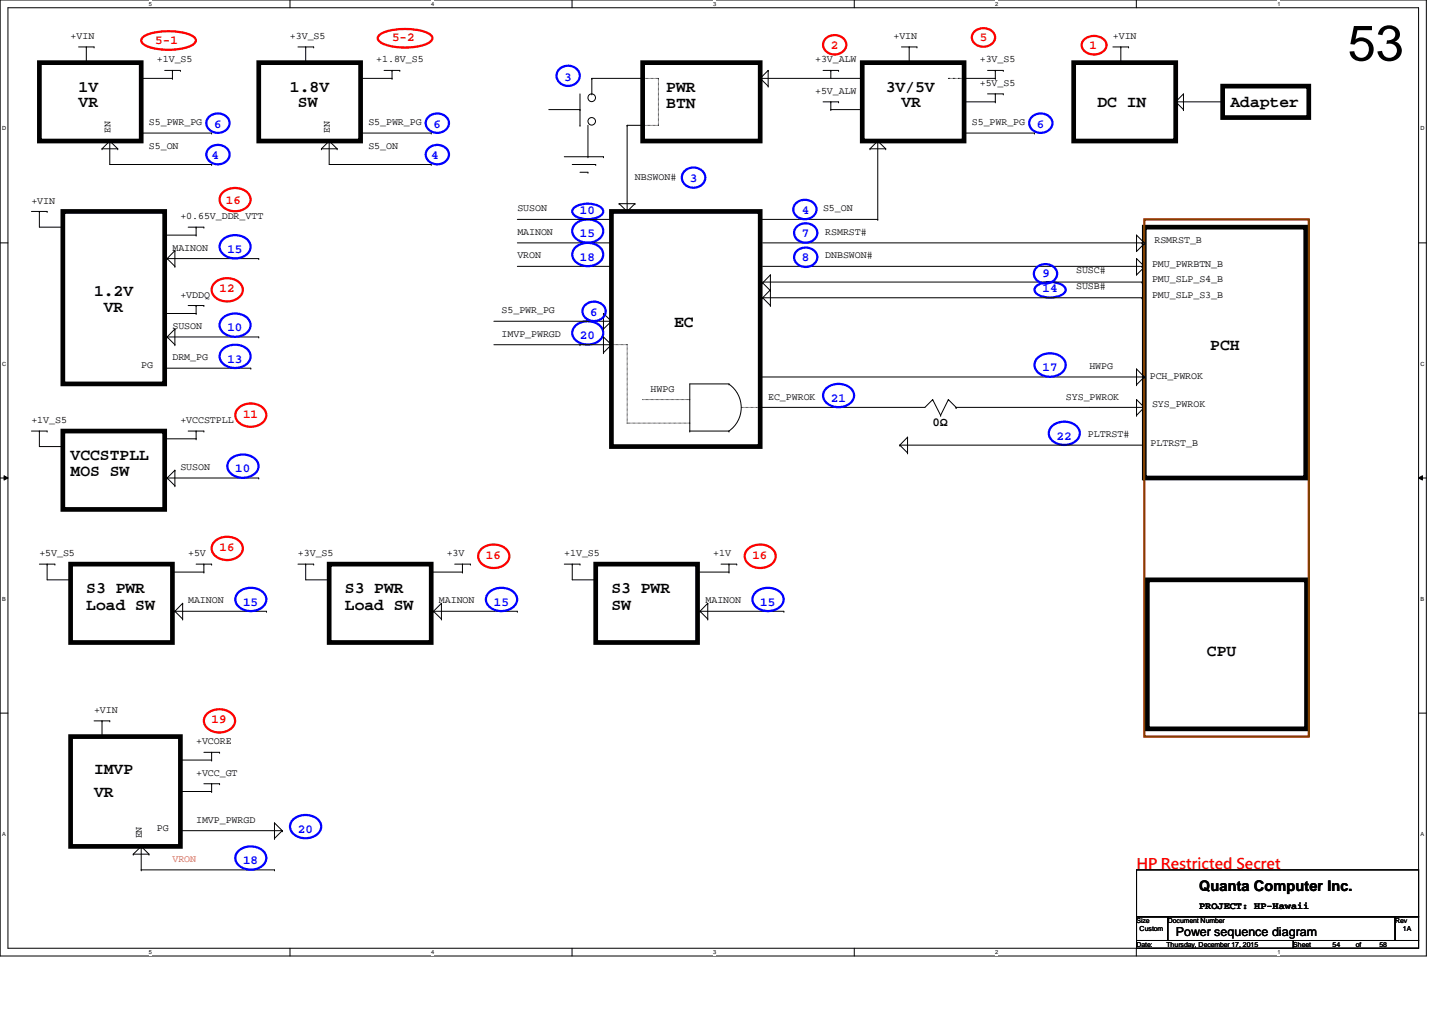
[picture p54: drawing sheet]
<svg xmlns="http://www.w3.org/2000/svg" width="297mm" height="210mm" viewBox="0 0 297 210" stroke-linecap="round" stroke-linejoin="round" font-family="sans-serif">
<defs><g id="words">
<text font-size="10.4" x="279.6" y="12.5">53</text>
<g font-size="3.4">
<text x="16.3" y="19">1V</text>
<text x="16.3" y="22.3">VR</text>
<text x="60.2" y="19">1.8V</text>
<text x="61.8" y="22.3">SW</text>
<text x="138.2" y="19">PWR</text>
<text x="138.2" y="22.4">BTN</text>
<text x="183.7" y="19">3V/5V</text>
<text x="187" y="22.3">VR</text>
<text x="227.6" y="22.3">DC IN</text>
<text x="255.2" y="22.3">Adapter</text>
<text x="19.5" y="61.3">1.2V</text>
<text x="21.5" y="64.7">VR</text>
<text x="139.8" y="67.8">EC</text>
<text x="251" y="72.7">PCH</text>
<text x="14.6" y="95.4">VCCSTPLL</text>
<text x="14.6" y="98.8">MOS SW</text>
<text x="17.9" y="123.1">S3 PWR</text>
<text x="71.5" y="123.1">S3 PWR</text>
<text x="126.8" y="123.1">S3 PWR</text>
<text x="17.9" y="126.4">Load SW</text>
<text x="71.5" y="126.4">Load SW</text>
<text x="126.8" y="126.4">SW</text>
<text x="250.4" y="136.1">CPU</text>
<text x="19.5" y="160.4">IMVP</text>
<text x="19.5" y="165.4">VR</text>
</g>
<text font-size="3" fill="#f00" x="235.8" y="180.2">HP Restricted Secret</text>
<text font-size="3" x="248.7" y="184.9">Quanta Computer Inc.</text>
<g font-size="2.6" fill="#f00">
<text x="32.2" y="9.1">5-1</text>
<text x="81.3" y="8.6">5-2</text>
<text x="172.3" y="10.2">2</text>
<text x="203.2" y="8.6">5</text>
<text x="226" y="10.2">1</text>
<text x="46.9" y="42.2">16</text>
<text x="45.5" y="60.6">12</text>
<text x="50.4" y="86.6">11</text>
<text x="45.5" y="114.3">16</text>
<text x="100.8" y="115.9">16</text>
<text x="156.1" y="115.9">16</text>
<text x="43.9" y="150">19</text>
</g>
<g font-size="2.6" fill="#00f">
<text x="117" y="16.7">3</text>
<text x="44.4" y="26.5">6</text>
<text x="89.9" y="26.5">6</text>
<text x="215.1" y="26.5">6</text>
<text x="43.9" y="33">4</text>
<text x="89.4" y="33">4</text>
<text x="143.1" y="37.8">3</text>
<text x="120.3" y="44.4">10</text>
<text x="166.3" y="44.4">4</text>
<text x="47.2" y="52.5">15</text>
<text x="120.3" y="49.2">15</text>
<text x="166.3" y="49.2">7</text>
<text x="120.3" y="54.1">18</text>
<text x="166.3" y="54.1">8</text>
<text x="216.2" y="57.4">9</text>
<text x="122.4" y="65.5">6</text>
<text x="216.2" y="60.6">14</text>
<text x="47.2" y="68.7">10</text>
<text x="120.3" y="70.4">20</text>
<text x="47.2" y="75.3">13</text>
<text x="216.2" y="77">17</text>
<text x="172.3" y="83.4">21</text>
<text x="219.2" y="91.2">22</text>
<text x="48.8" y="98">10</text>
<text x="50.4" y="125.6">15</text>
<text x="102.4" y="125.6">15</text>
<text x="157.7" y="125.6">15</text>
<text x="61.8" y="172.8">20</text>
<text x="50.4" y="179.3">18</text>
</g>
<g font-size="2.6">
<text x="193.5" y="88.3">0Ω</text>
<text x="243.9" y="194.1">Power sequence diagram</text>
</g>
<g font-size="2.1">
<text x="14.6" y="8.1">+VIN</text>
<text x="60.2" y="8.1">+3V_S5</text>
<text x="185.3" y="8.1">+VIN</text>
<text x="230.8" y="8.1">+VIN</text>
<text x="32.6" y="13">+1V_S5</text>
<text x="78.1" y="13">+1.8V_S5</text>
<text x="169.1" y="13">+3V_ALW</text>
<text x="203.2" y="17.9">+5V_S5</text>
<text x="203.2" y="13">+3V_S5</text>
<text x="169.1" y="19.5">+5V_ALW</text>
<text x="22.9" y="27.6" transform="rotate(-90 22.9 27.6)">EN</text>
<text x="30.9" y="26">S5_PWR_PG</text>
<text x="68.4" y="27.6" transform="rotate(-90 68.4 27.6)">EN</text>
<text x="76.4" y="26">S5_PWR_PG</text>
<text x="201.6" y="26">S5_PWR_PG</text>
<text x="30.9" y="30.9">S5_ON</text>
<text x="76.4" y="30.9">S5_ON</text>
<text x="131.7" y="37.3">NBSWON#</text>
<text x="6.5" y="42.2">+VIN</text>
<text x="37.4" y="45.5">+0.65V_DDR_VTT</text>
<text x="107.3" y="43.9">SUSON</text>
<text x="170.7" y="43.9">S5_ON</text>
<text x="35.8" y="52">MAINON</text>
<text x="107.3" y="48.7">MAINON</text>
<text x="107.3" y="53.6">VRON</text>
<text x="171.2" y="53.6">DNBSWON#</text>
<text x="171.2" y="48.7">RSMRST#</text>
<text x="239.5" y="50.4">RSMRST_B</text>
<text x="223.2" y="59.9">SUSB#</text>
<text x="223.2" y="56.7">SUSC#</text>
<text x="239" y="58.5">PMU_SLP_S4_B</text>
<text x="239" y="55.4">PMU_PWRBTN_B</text>
<text x="37.4" y="61.7">+VDDQ</text>
<text x="104.1" y="65">S5_PWR_PG</text>
<text x="239" y="61.7">PMU_SLP_S3_B</text>
<text x="35.8" y="68.2">SUSON</text>
<text x="104.1" y="69.8">IMVP_PWRGD</text>
<text x="29.3" y="76.4">PG</text>
<text x="35.8" y="74.8">DRM_PG</text>
<text x="226" y="76.5">HWPG</text>
<text x="135" y="81.2">HWPG</text>
<text x="159.3" y="82.9">EC_PWROK</text>
<text x="221.1" y="82.9">SYS_PWROK</text>
<text x="238.5" y="78.7">PCH_PWROK</text>
<text x="6.5" y="87.8">+1V_S5</text>
<text x="37.4" y="87.8">+VCCSTPLL</text>
<text x="239" y="84.5">SYS_PWROK</text>
<text x="225.7" y="90.7">PLTRST#</text>
<text x="238.7" y="92.5">PLTRST_B</text>
<text x="37.4" y="97.5">SUSON</text>
<text x="8.2" y="115.4">+5V_S5</text>
<text x="39" y="115.4">+5V</text>
<text x="61.8" y="115.4">+3V_S5</text>
<text x="92.7" y="115.4">+3V</text>
<text x="117" y="115.4">+1V_S5</text>
<text x="148" y="115.4">+1V</text>
<text x="39" y="125.1">MAINON</text>
<text x="91.1" y="125.1">MAINON</text>
<text x="146.3" y="125.1">MAINON</text>
<text x="19.5" y="147.9">+VIN</text>
<text x="40.7" y="154.4">+VCORE</text>
<text x="40.7" y="160.9">+VCC_GT</text>
<text x="29.4" y="173.9" transform="rotate(-90 29.4 173.9)">EN</text>
<text x="32.6" y="172.3">PG</text>
<text x="40.7" y="170.6">IMVP_PWRGD</text>
<text x="248.7" y="188.6">PROJECT: HP-Hawaii</text>
</g>
<text font-size="2.1" fill="#ff8000" x="35.8" y="178.8">VRON</text>
<g font-size="1.4">
<text x="235.8" y="191.5">Size</text>
<text x="242.2" y="191.5">Document Number</text>
<text x="289.4" y="191.5">Rev</text>
<text x="235.8" y="196.4">Date:</text>
<text x="236.4" y="193.2">Custom</text>
<text x="241.9" y="196.4">Thursday, December 17, 2015</text>
<text x="268.3" y="196.4">Sheet</text>
<text x="276.4" y="196.4">54</text>
<text x="281.3" y="196.4">of</text>
<text x="286.1" y="196.4">58</text>
<text x="291" y="193.2">1A</text>
</g>
<g font-size="1.2">
<text x="30.9" y="1.2">5</text>
<text x="89.4" y="1.2">4</text>
<text x="147.9" y="1.2">3</text>
<text x="206.5" y="1.2">2</text>
<text x="265" y="1.2">1</text>
<text x=".5" y="27.1">D</text>
<text x="294.7" y="27.1">D</text>
<text x=".5" y="75.8">C</text>
<text x="294.7" y="75.8">C</text>
<text x=".5" y="124.6">B</text>
<text x="294.7" y="124.6">B</text>
<text x=".5" y="173.4">A</text>
<text x="294.7" y="173.4">A</text>
<text x="30.9" y="197.9">5</text>
<text x="89.4" y="197.9">4</text>
<text x="147.9" y="197.9">3</text>
<text x="206.5" y="197.9">2</text>
<text x="265" y="197.9">1</text>
</g>
</g></defs>
<path d="M0 0h295.9v198.3h-295.9zM1.6 1.6h292.7v195.1h-292.7z" fill="none" stroke="#000" stroke-width=".21"/>
<g fill="#fff">
<path d="M30.9 .2h.6v1.3h-.6z"/>
<path d="M30.9 196.8h.6v1.4h-.6z"/>
</g>
<path d="M60.2 0v1.6M60.2 196.7v1.6" fill="none" stroke="#000" stroke-width=".21"/>
<g fill="#fff">
<path d="M89.4 .2h.6v1.3h-.6z"/>
<path d="M89.4 196.8h.6v1.4h-.6z"/>
</g>
<path d="M118.7 0v1.6M118.7 196.7v1.6" fill="none" stroke="#000" stroke-width=".21"/>
<g fill="#fff">
<path d="M147.9 .2h.6v1.3h-.6z"/>
<path d="M147.9 196.8h.6v1.4h-.6z"/>
</g>
<path d="M177.2 0v1.6M177.2 196.7v1.6" fill="none" stroke="#000" stroke-width=".21"/>
<g fill="#fff">
<path d="M206.5 .2h.5v1.3h-.5z"/>
<path d="M206.5 196.8h.5v1.4h-.5z"/>
</g>
<path d="M235.7 0v1.6M235.7 196.7v1.6" fill="none" stroke="#000" stroke-width=".21"/>
<g fill="#fff">
<path d="M265 .2h.6v1.3h-.6z"/>
<path d="M265 196.8h.6v1.4h-.6z"/>
<path d="M.5 26h.8v1.3h-.8z"/>
<path d="M294.7 26h.8v1.3h-.8z"/>
<path d="M.5 74.8h.8v1.3h-.8z"/>
<path d="M294.7 74.8h.8v1.3h-.8z"/>
</g>
<path d="M0 50.4h1.6M294.3 50.4h1.6" fill="none" stroke="#000" stroke-width=".21"/>
<g fill="#fff">
<path d="M.5 123.5h.7v1.3h-.7z"/>
<path d="M294.7 123.5h.7v1.3h-.7z"/>
</g>
<path d="M0 99.1h1.6M.8 98.7l.8 .4-.8 .5zM294.3 99.1l.8-.4v.9zM294.3 99.1h1.6" fill="none" stroke="#000" stroke-width=".21"/>
<path d="M.8 98.7l.8 .4-.8 .5zM294.3 99.1l.8-.4v.9z" fill="#000"/>
<g fill="#fff">
<path d="M.5 172.3h.7v1.3h-.7z"/>
<path d="M294.7 172.3h.7v1.3h-.7z"/>
</g>
<g fill="none" stroke="#000" stroke-width=".21">
<path d="M16.3 9.7h3.2M17.9 9.7h.1M17.9 9.7v3.3M19.5 9.7h.1M29.3 16.3h6.5M34.2 14.6h3.2M35.8 16.3h.1M35.8 14.6h.1M35.8 14.6v1.7M37.4 14.6h.1M61.8 9.7h3.3M63.4 9.7h.1"/>
<path d="M63.4 9.7v3.3M65.1 9.7h.1M74.8 16.3h6.5M79.7 14.6h3.2M81.3 16.3h.1M81.3 14.6h.1M81.3 14.6v1.7M82.9 14.6h.1M120.3 19.5v6.5M122.8 16.3h.1M122.8 19.5h.1M122.8 16.3h10.5"/>
<path d="M122.8 16.3v3.2M157.7 16.3h.1M157.7 16.3h21.2M157.7 16.3l1.6 1.6M159.3 17.9h.1M159.3 14.6h.1M159.3 14.6l-1.6 1.7M159.3 14.6v3.3M170.7 14.6h3.2M172.3 14.6h.1M172.3 14.6v1.7M173.9 14.6h.1"/>
<path d="M187 9.7h3.2M188.6 9.7h.1M188.6 9.7v3.3M190.2 9.7h.1M200 16.3h6.5M204.8 19.5h3.3M204.8 14.6h3.3M206.5 19.5h.1M206.5 16.3h.1M206.5 14.6h.1M206.5 14.6v1.7M206.5 19.5v1.6"/>
<path d="M208.1 19.5h.1M208.1 14.6h.1M230.8 9.7h3.3M232.5 9.7h.1M232.5 9.7v3.3M234.1 9.7h.1M21.2 30.9h.1M21.2 30.9h3.2M22.8 29.3h.1M22.8 29.3v4.8h21.1M22.8 29.3l-1.6 1.6M22.8 29.3l1.6 1.6"/>
<path d="M24.4 30.9h.1M29.3 27.6h14.6M43.9 27.6h.1M43.9 34.1h.1M66.7 30.9h.1M66.7 30.9h3.2M68.3 29.3h.1M68.3 29.3v4.8h21.1M68.3 29.3l-1.6 1.6M68.3 29.3l1.6 1.6M69.9 30.9h.1M74.8 27.6h14.6"/>
<path d="M89.4 27.6h.1M89.4 34.1h.1M113.8 22.7h6.5M117 32.5h8.2M118.7 34.1h4.9M120.3 26h.1M120.3 22.7h.1M120.3 35.7h1.7M122 32.5h.1M122 35.7h.1M122 26v6.5M123.6 34.1h.1"/>
<path d="M125.2 32.5h.1M130.1 26h.1M130.1 26h3.2M130.1 26v17.9M170.7 21.1h3.2M172.3 21.1h.1M172.3 22.7h.1M172.3 21.1v1.6M172.3 22.7h6.6M173.9 21.1h.1M180.5 30.9h.1M180.5 30.9h3.2"/>
<path d="M182.1 29.3h.1M182.1 29.3v16.2M182.1 29.3l-1.6 1.6M182.1 29.3l1.6 1.6M183.7 30.9h.1M200 21.1h6.5M200 27.6h14.6M206.5 21.1h.1M214.6 27.6h.1M243.9 21.1h.1M243.9 21.1h9.7M243.9 21.1l1.6 1.6"/>
<path d="M243.9 21.1l1.6-1.6v3.2M245.5 22.7h.1M6.5 43.9h3.3M8.2 43.9h.1M8.2 43.9v3.2h4.8M9.8 43.9h.1M13 47.1h.1M34.2 48.8h6.5M34.2 53.6h19.5M34.7 53.6h.1M34.7 53.6l1.6 1.6M36.3 52h.1"/>
<path d="M36.3 55.2h.1M36.3 52v3.2M36.3 52l-1.6 1.6M39 47.1h3.3M40.7 48.8h.1M40.7 47.1h.1M40.7 47.1v1.7M42.3 47.1h.1M53.7 53.6h.1M107.3 45.5h19.5M107.3 55.2h19.5M107.3 50.4h19.5"/>
<path d="M126.8 50.4h.1M126.8 45.5h.1M126.8 55.2h.1M128.4 42.2h.1M128.4 42.2l1.7 1.7M128.4 42.2h3.3M130.1 43.9h.1M131.7 42.2h.1M131.7 42.2l-1.6 1.7M157.7 45.5h24.4M158.2 58.7h.1M158.2 58.5h78.7"/>
<path d="M158.2 58.7l1.6 1.6M158.2 55.2h78.7M158.2 50.4h78.7M159.8 57h.1M159.8 57l-1.6 1.7M159.8 57v6.4M182.1 45.5h.1M235.8 53.6h.1M235.8 56.9h.1M235.8 48.8h.1M235.8 52h.1M235.8 48.8v3.2"/>
<path d="M235.8 53.6v3.3M235.8 53.6l1.6 1.6M235.8 48.8l1.6 1.6M236.9 58.5h.1M236.9 55.2h.1M236.9 50.4h.1M237.4 55.4h.1M237.4 50.5h.1M237.4 55.4l-1.6 1.6M237.4 50.5l-1.6 1.7M34.2 65h6.5M34.2 76.4h17.8"/>
<path d="M34.2 69.9h19.5M34.7 69.9h.1M34.7 69.9l1.6 1.6M36.3 68.2h.1M36.3 71.5h.1M36.3 68.2l-1.6 1.7M36.3 68.2v3.3M39 63.4h3.3M40.7 65h.1M40.7 63.4h.1M40.7 63.4v1.6M42.3 63.4h.1"/>
<path d="M52 76.4h.1M53.7 69.9h.1M102.4 71.5h24.4M102.4 66.6h24.4M120.3 71.5h.1M125.2 68.2h.1M125.2 65h.1M125.2 69.9h.1M125.2 73.2h.1M125.2 65v3.2M125.2 69.9v3.3M125.2 65l1.6 1.6"/>
<path d="M125.2 69.9l1.6 1.6M126.8 66.6h.1M126.8 71.5h.1M126.8 66.6l-1.6 1.6M126.8 71.5l-1.6 1.7M151.2 79.6h.1M151.2 79.6h-8.1v9.8M151.3 79.7a5.9 5.9 0 0 1-.2 9.8M157.6 78.2h79.8M158.2 61.8h.1M158.2 61.8h78.7M158.2 61.8l1.6 1.6"/>
<path d="M159.8 60.3h.1M159.8 60.1h.1M159.8 63.4h.1M159.8 60.1l-1.6 1.7M235.8 76.5h.1M235.8 79.8h.1M235.8 76.5v3.3M235.8 76.5l1.6 1.7M236.9 61.8h.1M237.4 78.2h.1M237.4 78.2l-1.6 1.6M6.5 89.4h3.3"/>
<path d="M8.2 89.4h.1M8.2 89.4v3.2h4.8M9.8 89.4h.1M13 92.6h.1M34.2 91h6.5M34.2 99.1h19.5M34.7 99.1h.1M34.7 99.1l1.6 1.7M36.3 97.5h.1M36.3 97.5v3.3M36.3 97.5l-1.6 1.6M39 89.4h3.3"/>
<path d="M40.7 91h.1M40.7 89.4h.1M40.7 89.4v1.6M42.3 89.4h.1M53.7 99.1h.1M143.1 89.4h.1M143.1 89.4h8.1M151.2 89.4h.1M157.7 84.5h.1M186.6 92.3h.1M186.6 92.3h50.4M186.6 92.3l1.7 1.6"/>
<path d="M188.3 90.7h.1M188.3 93.9h.1M188.3 90.7l-1.7 1.6M188.3 90.7v3.2M193.5 82.9h.1M193.5 82.9l-1.6 1.6h-34.2M193.5 82.9l1.6 3.2M195.1 86.1h.1M196.7 82.9h.1M196.7 82.9l-1.6 3.2M196.7 82.9l1.6 1.6M198.3 84.5h.1"/>
<path d="M198.3 84.5h39.1M235.8 82.9h.1M235.8 86.1h.1M235.8 82.9l1.6 1.6M235.8 82.9v3.2M237 92.3h.1M237.4 84.5h.1M237.4 84.5l-1.6 1.6M8.2 117h3.2M9.8 117h.1M9.8 117v3.3h4.8M11.4 117h.1"/>
<path d="M35.8 118.7h6.5M36.3 100.8h.1M40.7 117h3.2M42.3 118.7h.1M42.3 117h.1M42.3 117v1.7M43.9 117h.1M61.8 117h3.3M63.4 117h.1M63.4 117v3.3h4.9M65.1 117h.1M89.4 118.7h6.5"/>
<path d="M94.3 117h3.3M95.9 118.7h.1M95.9 117h.1M95.9 117v1.7M97.6 117h.1M117 117h3.3M118.7 117h.1M118.7 117v3.3h4.9M120.3 117h.1M144.7 118.7h6.5M149.6 117h3.2M151.2 118.7h.1"/>
<path d="M151.2 117h.1M151.2 117v1.7M152.8 117h.1M14.6 120.3h.1M35.8 126.8h19.5M36.3 126.8h.1M36.3 126.8l1.6 1.6M37.9 125.1h.1M37.9 128.4h.1M37.9 125.1l-1.6 1.7M37.9 125.1v3.3M55.3 126.8h.1"/>
<path d="M68.3 120.3h.1M89.4 126.8h17.9M89.9 126.8h.1M89.9 126.8l1.7 1.6M91.6 125.1h.1M91.6 128.4h.1M91.6 125.1l-1.7 1.7M91.6 125.1v3.3M107.3 126.8h.1M123.6 120.3h.1M144.7 126.8h17.9M145.2 126.8h.1"/>
<path d="M145.2 126.8l1.6 1.6M146.8 125.1h.1M146.8 128.4h.1M146.8 125.1l-1.6 1.7M146.8 125.1v3.3M162.6 126.8h.1M0 147.9h1.6M19.5 149.5h3.3M21.2 149.5h.1M21.2 149.5v3.3M22.8 149.5h.1M37.4 157.6h6.5"/>
<path d="M42.3 156h3.2M43.9 157.6h.1M43.9 156h.1M43.9 156v1.6M45.5 156h.1M294.3 147.9h1.6M27.6 177.2h.1M27.6 177.2h3.3M29.3 175.6h.1M29.3 175.6v4.8M29.3 175.6l-1.7 1.6M29.3 175.6l1.6 1.6"/>
<path d="M30.9 177.2h.1M37.4 172.3h21.1M37.4 164.2h6.5M42.3 162.6h3.2M43.9 164.2h.1M43.9 162.6h.1M43.9 162.6v1.6M45.5 162.6h.1M56.9 170.7h.1M56.9 173.9h.1M56.9 170.7l1.6 1.6M56.9 170.7v3.2"/>
<path d="M58.5 172.3h.1M58.5 172.3l-1.6 1.6M29.3 180.4h.1M29.3 180.4h27.6M56.9 180.4h.1M235.8 180.4h58.5v9.8h-58.5zM235.8 190.2h6.4v4.9h-6.4zM235.8 195.1h32.5v1.6h-32.5zM242.2 190.2h47.2v4.9h-47.2zM268.3 195.1h26v1.6h-26zM289.4 190.2h4.9v4.9h-4.9z"/>
<circle cx="122.7" cy="20.3" r=".79"/>
<circle cx="122.7" cy="25.2" r=".78"/>
</g>
<path d="M196.7 16.3h3.3M200 16.3h.1" fill="none" stroke="#000" stroke-width=".21" stroke-dasharray=".3 .3 0 .3 0 .3"/>
<g fill="none" stroke="#00f" stroke-width=".47">
<path d="M116.1 14.2a2.5 2.5 0 0 1 4.2 1.5 2.43 2.43 0 0 1-2.4 2.1 2.43 2.43 0 0 1-2.5-2.1l.1-.5zM43.5 24.1a2.53 2.53 0 0 1 4.1 1.4 2.45 2.45 0 0 1-2.4 2.1 2.45 2.45 0 0 1-2.4-2.1l.1-.5zM43.5 30.6a2.53 2.53 0 0 1 4.1 1.4 2.45 2.45 0 0 1-2.4 2.1 2.45 2.45 0 0 1-2.4-2.1l.1-.5zM89 24.1a2.53 2.53 0 0 1 4.1 1.4 2.45 2.45 0 0 1-2.4 2.1 2.45 2.45 0 0 1-2.4-2.1l.1-.5zM89 30.6a2.53 2.53 0 0 1 4.1 1.4 2.45 2.45 0 0 1-2.4 2.1 2.45 2.45 0 0 1-2.4-2.1l.1-.5zM142.1 35.4a2.53 2.53 0 0 1 4.2 1.4 2.46 2.46 0 0 1-2.4 2.1 2.46 2.46 0 0 1-2.5-2.1l.1-.5zM214.2 24.1a2.53 2.53 0 0 1 4.1 1.4 2.45 2.45 0 0 1-2.4 2.1 2.45 2.45 0 0 1-2.4-2.1l.1-.5zM46.3 49.7a3.7 3.7 0 0 1 5.6 .9 2.7 2.7 0 0 1-3.1 3 2.7 2.7 0 0 1-3.2-3zM119 43.1a5.1 5.1 0 0 1 5.8 0 1 1 0 0 1-.4 1.7 5.2 5.2 0 0 1-5.4-.3 .91 .91 0 0 1 0-1.4zM119.4 46.4a3.7 3.7 0 0 1 5.6 1 2.7 2.7 0 0 1-3.1 2.9 2.7 2.7 0 0 1-3.1-2.9zM119.4 51.3a3.7 3.7 0 0 1 5.6 .9 2.7 2.7 0 0 1-3.1 3 2.7 2.7 0 0 1-3.1-3zM165.2 42a2.53 2.53 0 0 1 4.2 1.4 2.45 2.45 0 0 1-2.4 2.1 2.45 2.45 0 0 1-2.5-2.1l.1-.5z"/>
<path d="M165.4 46.9a2.53 2.53 0 0 1 4.1 1.4 2.45 2.45 0 0 1-2.4 2 2.45 2.45 0 0 1-2.4-2l.1-.5zM165.4 51.9a2.53 2.53 0 0 1 4.1 1.4 2.45 2.45 0 0 1-2.4 2.1 2.45 2.45 0 0 1-2.4-2.1l.1-.5zM214.9 59.4a5.1 5.1 0 0 1 5.8 0 .99 .99 0 0 1-.4 1.7 5.2 5.2 0 0 1-5.4-.3 .91 .91 0 0 1 0-1.4zM215.2 55.4a2.53 2.53 0 0 1 4.1 1.4 2.45 2.45 0 0 1-2.4 2 2.45 2.45 0 0 1-2.4-2v-.6zM46.3 65.9a3.7 3.7 0 0 1 5.6 1 2.7 2.7 0 0 1-3.1 2.9 2.7 2.7 0 0 1-3.2-2.9zM46.3 72.4a3.7 3.7 0 0 1 5.6 1 2.7 2.7 0 0 1-3.1 2.9 2.7 2.7 0 0 1-3.2-2.9zM119.4 67.5a3.7 3.7 0 0 1 5.6 1 2.7 2.7 0 0 1-3.1 3 2.7 2.7 0 0 1-3.1-3zM121.5 63.2a2.53 2.53 0 0 1 4.1 1.4 2.45 2.45 0 0 1-2.4 2 2.45 2.45 0 0 1-2.4-2l.1-.6zM215.3 74.2a3.7 3.7 0 0 1 5.7 .9 2.48 2.48 0 0 1-2.5 3 3.1 3.1 0 0 1-3.9-2.4l.1-.6zM47.9 95.2a3.7 3.7 0 0 1 5.6 .9 2.45 2.45 0 0 1-2.4 2.9 3.1 3.1 0 0 1-3.9-2.3v-.6zM171.4 80.5a3.7 3.7 0 0 1 5.7 1 2.7 2.7 0 0 1-3.2 3 2.7 2.7 0 0 1-3.1-3zM218.3 88.4a3.7 3.7 0 0 1 5.6 .9 2.7 2.7 0 0 1-3.1 3 2.7 2.7 0 0 1-3.2-3z"/>
<path d="M49.5 122.8a3.7 3.7 0 0 1 5.7 1 2.7 2.7 0 0 1-3.2 2.9 2.7 2.7 0 0 1-3.1-2.9zM101.5 122.8a3.7 3.7 0 0 1 5.7 1 2.45 2.45 0 0 1-2.4 2.9 3.1 3.1 0 0 1-4-2.4l.1-.5zM156.8 122.8a3.7 3.7 0 0 1 5.7 1 2.45 2.45 0 0 1-2.5 2.9 3.1 3.1 0 0 1-3.9-2.4l.1-.5zM49.5 176.5a3.7 3.7 0 0 1 5.7 .9 2.7 2.7 0 0 1-3.2 3 2.7 2.7 0 0 1-3.1-3zM60.9 169.9a3.7 3.7 0 0 1 5.6 1 2.45 2.45 0 0 1-2.4 2.9 3.1 3.1 0 0 1-3.9-2.4v-.5z"/>
</g>
<g fill="none" stroke="#000" stroke-width=".97">
<path d="M8.2 13h21.1v16.3h-21.1zM53.7 13h21.1v16.3h-21.1zM133.3 13h24.4v16.3h-24.4zM178.9 13h21.1v16.3h-21.1zM222.7 13h21.2v16.3h-21.2zM253.6 17.9h17.9v6.5h-17.9zM13 43.9h21.2v35.7h-21.2zM126.8 43.9h30.9v48.7h-30.9zM237.4 47.1h33.4v52h-33.4zM13 89.4h21.2v16.3h-21.2zM14.6 117h21.2v16.3h-21.2zM68.3 117h21.1v16.3h-21.1z"/>
<path d="M123.6 117h21.1v16.3h-21.1zM238 120.3h33v30.9h-33zM14.6 152.8h22.8v22.8h-22.8z"/>
</g>
<path d="M29.7 7.6a12.1 12.1 0 0 1 8.4-.8 3.9 3.9 0 0 1 2.4 1.2 1.09 1.09 0 0 1-.8 1.5 13.2 13.2 0 0 1-9.5 0 1.1 1.1 0 0 1-.8-1.5zM78.8 7.2a12.1 12.1 0 0 1 8.4-.9 3.9 3.9 0 0 1 2.4 1.2 1.09 1.09 0 0 1-.9 1.5 13.2 13.2 0 0 1-9.4 0 1.1 1.1 0 0 1-.8-1.5zM171.4 7.9a2.53 2.53 0 0 1 4.2 1.4 2.45 2.45 0 0 1-2.5 2 2.45 2.45 0 0 1-2.4-2l.1-.6zM202.3 6.4a2.7 2.7 0 0 1 4 .8 2.21 2.21 0 0 1-2.9 2.4 1.82 1.82 0 0 1-1.7-1.2 1.82 1.82 0 0 1 .6-2zM224.7 8.4a3 3 0 0 1 4.7 .4 1.96 1.96 0 0 1-1.8 2.4 2.57 2.57 0 0 1-3.2-1.8zM46.3 39.9a3.7 3.7 0 0 1 5.6 .9 2.7 2.7 0 0 1-3.1 3 2.7 2.7 0 0 1-3.2-3zM44.6 58.6a3.7 3.7 0 0 1 5.7 1 2.45 2.45 0 0 1-2.4 2.9 3.1 3.1 0 0 1-4-2.4l.1-.5zM49.5 84.6a3.7 3.7 0 0 1 5.7 .9 2.7 2.7 0 0 1-3.2 3 2.7 2.7 0 0 1-3.1-3zM44.6 112.2a3.7 3.7 0 0 1 5.7 1 2.45 2.45 0 0 1-2.4 2.9 3.1 3.1 0 0 1-4-2.4l.1-.5zM99.9 113.8a3.7 3.7 0 0 1 5.7 1 2.48 2.48 0 0 1-2.5 2.9 3.1 3.1 0 0 1-3.9-2.3l.1-.6zM155.2 113.8a3.7 3.7 0 0 1 5.6 1 2.71 2.71 0 0 1-3.1 3 2.71 2.71 0 0 1-3.1-3zM43 148a3.7 3.7 0 0 1 5.7 1 2.45 2.45 0 0 1-2.5 2.9 3.1 3.1 0 0 1-3.9-2.4l.1-.5z" fill="none" stroke="#f00" stroke-width=".47"/>
<g fill="none" stroke="#000" stroke-width=".21" stroke-dasharray="0 .3">
<path d="M133.3 16.3h3.3M136.6 16.3h.1M136.6 16.3v9.7M133.3 26h.1M136.6 26h.1M136.6 26h-3.3M126.8 71.5h3.3M130.1 71.5h.1M130.1 71.5v16.3M130.1 87.8h.1M130.1 87.8h13M133.3 82.9h9.8"/>
<path d="M143.1 87.8h.1M143.1 82.9h.1M153.8 84.5h3.3M157.1 84.5h.1"/>
</g>
<path d="M237.4 45.5h34.1v107.3h-34.1z" fill="none" stroke="#804000" stroke-width=".47"/>
<use href="#words"/>
</svg>
